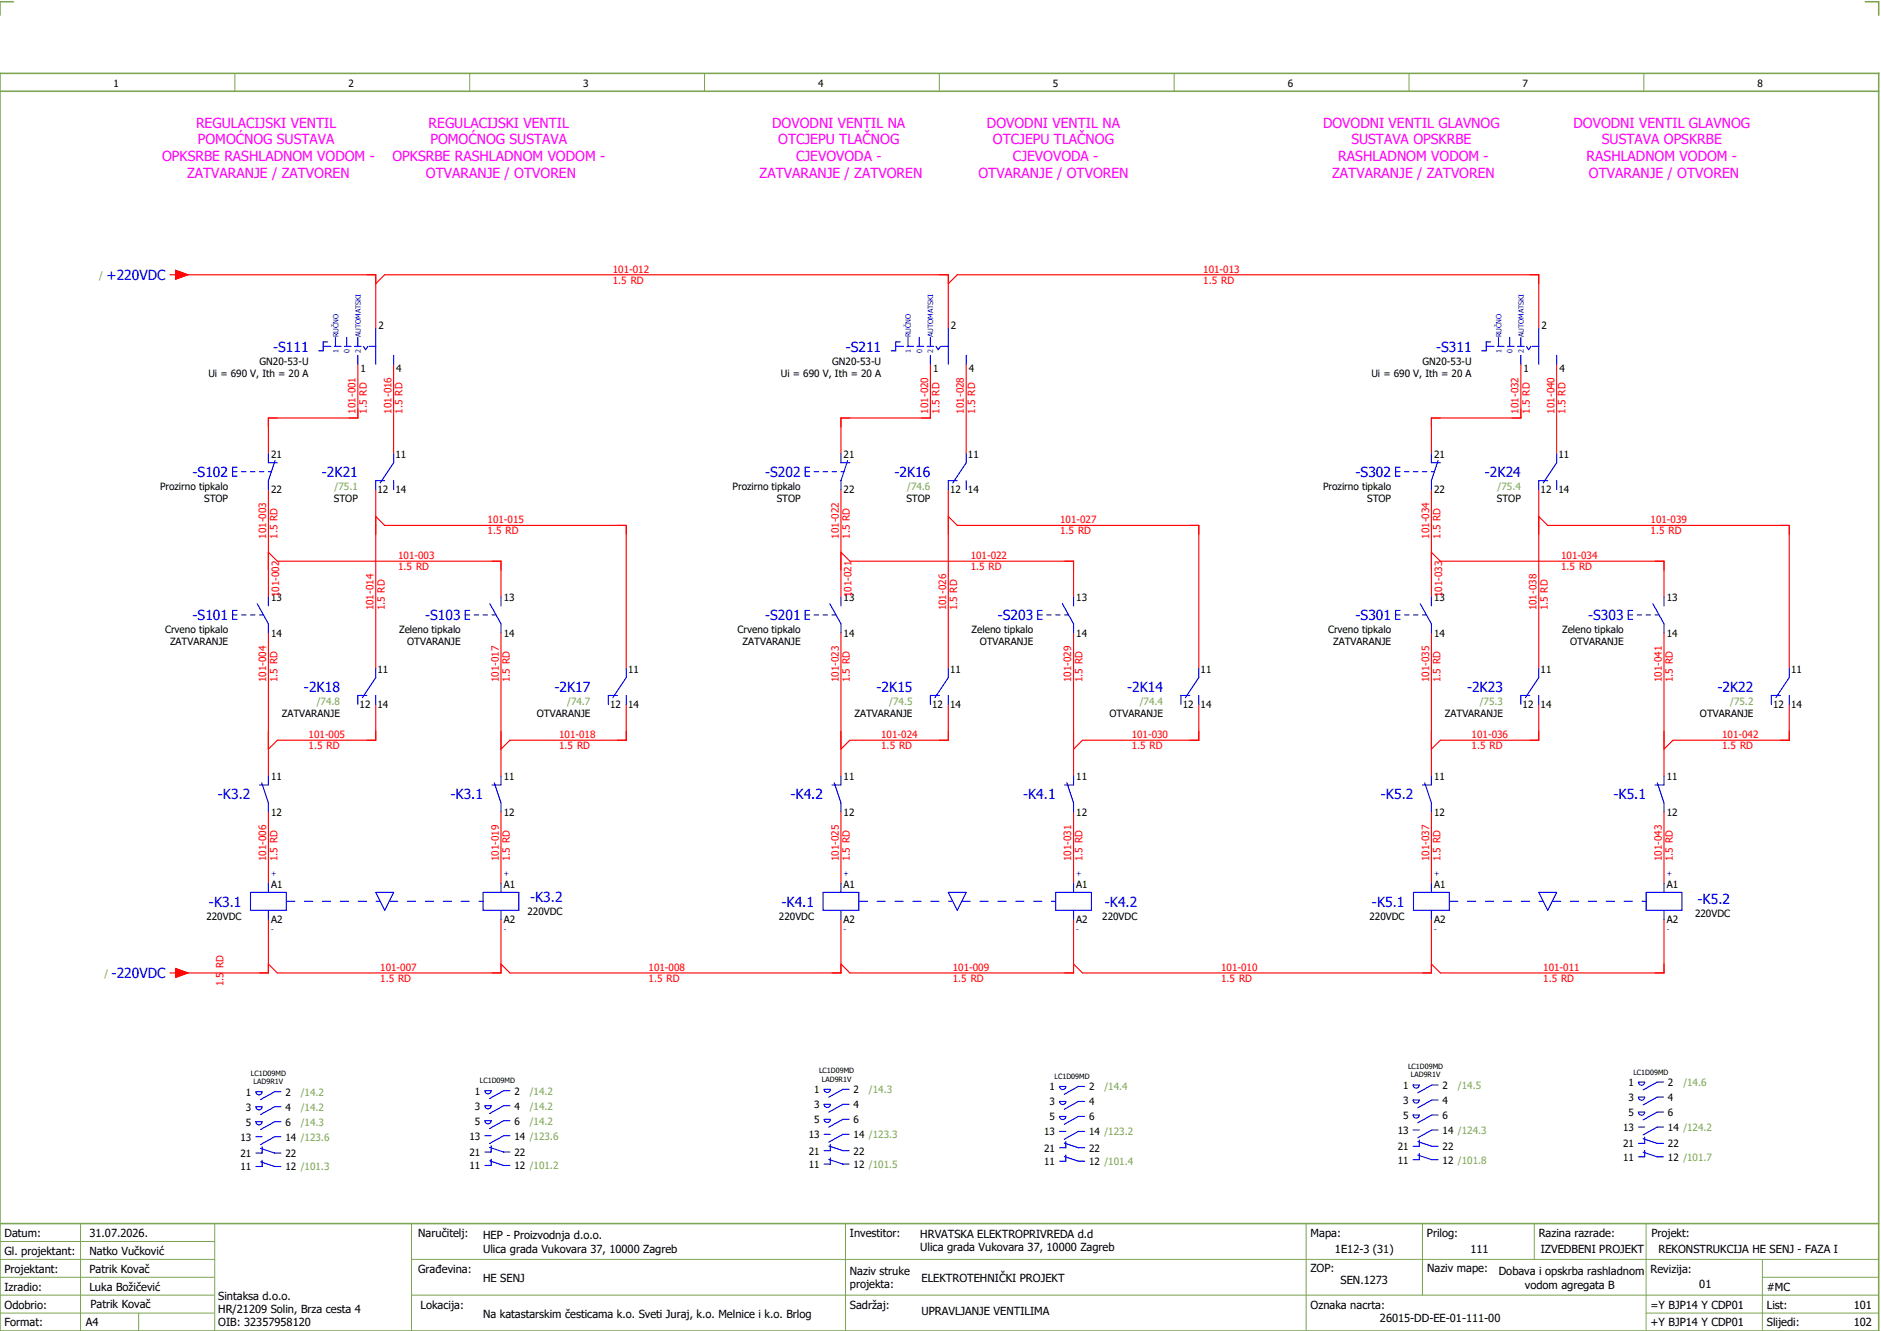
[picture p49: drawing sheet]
<svg xmlns="http://www.w3.org/2000/svg" width="421mm" height="297mm" viewBox="0 0 421 297" stroke-linecap="round" stroke-linejoin="round" font-family="sans-serif">
<defs><g id="words">
<g font-size="3.1" fill="#f0f">
<text x="43.8" y="28.5">REGULACIJSKI VENTIL</text>
<text x="95.8" y="28.5">REGULACIJSKI VENTIL</text>
<text x="172.6" y="28.5">DOVODNI VENTIL NA</text>
<text x="220.6" y="28.5">DOVODNI VENTIL NA</text>
<text x="295.8" y="28.5">DOVODNI VENTIL GLAVNOG</text>
<text x="351.8" y="28.5">DOVODNI VENTIL GLAVNOG</text>
<text x="44.2" y="32.3">POMOĆNOG SUSTAVA</text>
<text x="96.2" y="32.3">POMOĆNOG SUSTAVA</text>
<text x="174" y="32.3">OTCJEPU TLAČNOG</text>
<text x="222" y="32.3">OTCJEPU TLAČNOG</text>
<text x="302.1" y="32.3">SUSTAVA OPSKRBE</text>
<text x="358.1" y="32.3">SUSTAVA OPSKRBE</text>
<text x="36.2" y="36">OPKSRBE RASHLADNOM VODOM -</text>
<text x="41.8" y="39.8">ZATVARANJE / ZATVOREN</text>
<text x="87.7" y="36">OPKSRBE RASHLADNOM VODOM -</text>
<text x="95.2" y="39.8">OTVARANJE / OTVOREN</text>
<text x="169.8" y="39.8">ZATVARANJE / ZATVOREN</text>
<text x="178" y="36">CJEVOVODA -</text>
<text x="218.7" y="39.8">OTVARANJE / OTVOREN</text>
<text x="226.5" y="36">CJEVOVODA -</text>
<text x="297.8" y="39.8">ZATVARANJE / ZATVOREN</text>
<text x="299.2" y="36">RASHLADNOM VODOM -</text>
<text x="354.7" y="36">RASHLADNOM VODOM -</text>
<text x="355.2" y="39.8">OTVARANJE / OTVOREN</text>
</g>
<g font-size="3.1" fill="#00f">
<text x="23.8" y="62.6">+220VDC</text>
<text x="61.1" y="78.6">-S111</text>
<text x="189.1" y="78.6">-S211</text>
<text x="321.1" y="78.6">-S311</text>
<text x="43.1" y="106.6">-S102</text>
<text x="72" y="106.6">-2K21</text>
<text x="171.1" y="106.6">-S202</text>
<text x="200" y="106.6">-2K16</text>
<text x="303.1" y="106.6">-S302</text>
<text x="332" y="106.6">-2K24</text>
<text x="43.1" y="138.6">-S101</text>
<text x="95.1" y="138.6">-S103</text>
<text x="171.1" y="138.6">-S201</text>
<text x="223.1" y="138.6">-S203</text>
<text x="303.1" y="138.6">-S301</text>
<text x="355.1" y="138.6">-S303</text>
<text x="68" y="154.6">-2K18</text>
<text x="124" y="154.6">-2K17</text>
<text x="196" y="154.6">-2K15</text>
<text x="252" y="154.6">-2K14</text>
<text x="328" y="154.6">-2K23</text>
<text x="384" y="154.6">-2K22</text>
<text x="48.7" y="178.6">-K3.2</text>
<text x="100.7" y="178.6">-K3.1</text>
<text x="176.7" y="178.6">-K4.2</text>
<text x="228.7" y="178.6">-K4.1</text>
<text x="308.7" y="178.6">-K5.2</text>
<text x="360.7" y="178.6">-K5.1</text>
<text x="46.7" y="202.6">-K3.1</text>
<text x="118.5" y="201.6">-K3.2</text>
<text x="174.7" y="202.6">-K4.1</text>
<text x="247" y="202.6">-K4.2</text>
<text x="306.7" y="202.6">-K5.1</text>
<text x="379.5" y="202.1">-K5.2</text>
<text x="25" y="218.6">-220VDC</text>
</g>
<g font-size="2.5">
<text x="1" y="276.4">Datum:</text>
<text x="1" y="280.4">Gl. projektant:</text>
<text x="20" y="276.4">31.07.2026.</text>
<text x="20" y="280.4">Natko Vučković</text>
<text x="93.5" y="276.4">Naručitelj:</text>
<text x="108" y="276.9">HEP - Proizvodnja d.o.o.</text>
<text x="108" y="279.9">Ulica grada Vukovara 37, 10000 Zagreb</text>
<text x="190" y="276.4">Investitor:</text>
<text x="205.7" y="276.6">HRVATSKA ELEKTROPRIVREDA d.d</text>
<text x="205.7" y="279.6">Ulica grada Vukovara 37, 10000 Zagreb</text>
<text x="293" y="276.4">Mapa:</text>
<text x="298.4" y="279.9">1E12-3 (31)</text>
<text x="319" y="276.4">Prilog:</text>
<text x="328.7" y="279.9">111</text>
<text x="344" y="276.4">Razina razrade:</text>
<text x="344.4" y="279.9">IZVEDBENI PROJEKT</text>
<text x="369.2" y="276.3">Projekt:</text>
<text x="370.8" y="279.9">REKONSTRUKCIJA HE SENJ - FAZA I</text>
<text x="1" y="284.4">Projektant:</text>
<text x="20" y="284.4">Patrik Kovač</text>
<text x="93.5" y="284.4">Građevina:</text>
<text x="108" y="286.4">HE SENJ</text>
<text x="190" y="284.9">Naziv struke</text>
<text x="190" y="287.9">projekta:</text>
<text x="206" y="286.5">ELEKTROTEHNIČKI PROJEKT</text>
<text x="293" y="284.3">ZOP:</text>
<text x="299.7" y="286.9">SEN.1273</text>
<text x="319" y="284.3">Naziv mape:</text>
<text x="335.1" y="285">Dobava i opskrba rashladnom</text>
<text x="340.9" y="288">vodom agregata B</text>
<text x="369" y="284.4">Revizija:</text>
<text x="379.9" y="287.9">01</text>
<text x="1" y="288.4">Izradio:</text>
<text x="1" y="292.4">Odobrio:</text>
<text x="20" y="288.4">Luka Božičević</text>
<text x="20.2" y="292.3">Patrik Kovač</text>
<text x="48.8" y="290.4">Sintaksa d.o.o.</text>
<text x="48.8" y="293.4">HR/21209 Solin, Brza cesta 4</text>
<text x="94" y="292.4">Lokacija:</text>
<text x="190" y="292.4">Sadržaj:</text>
<text x="206" y="293.9">UPRAVLJANJE VENTILIMA</text>
<text x="293" y="292.4">Oznaka nacrta:</text>
<text x="369" y="292.4">=Y BJP14 Y CDP01</text>
<text x="395" y="292.4">List:</text>
<text x="395" y="288.4">#MC</text>
<text x="414.4" y="292.4">101</text>
<text x="1" y="296.4">Format:</text>
<text x="19.2" y="296.4">A4</text>
<text x="48.8" y="296.4">OIB: 32357958120</text>
<text x="108" y="294.4">Na katastarskim česticama k.o. Sveti Juraj, k.o. Melnice i k.o. Brlog</text>
<text x="308.5" y="295.4">26015-DD-EE-01-111-00</text>
<text x="369" y="296.4">+Y BJP14 Y CDP01</text>
<text x="395" y="296.4">Slijedi:</text>
<text x="414.4" y="296.4">102</text>
</g>
<g font-size="2.2">
<text x="25.4" y="19.4">1</text>
<text x="77.9" y="19.4">2</text>
<text x="130.4" y="19.4">3</text>
<text x="182.9" y="19.4">4</text>
<text x="235.4" y="19.4">5</text>
<text x="287.9" y="19.4">6</text>
<text x="340.4" y="19.4">7</text>
<text x="392.9" y="19.4">8</text>
<text x="84.6" y="73.5">2</text>
<text x="212.6" y="73.5">2</text>
<text x="344.6" y="73.5">2</text>
<text x="58" y="81.5">GN20-53-U</text>
<text x="80.6" y="83">1</text>
<text x="88.6" y="83">4</text>
<text x="186" y="81.5">GN20-53-U</text>
<text x="208.6" y="83">1</text>
<text x="216.6" y="83">4</text>
<text x="318" y="81.5">GN20-53-U</text>
<text x="340.6" y="83">1</text>
<text x="348.6" y="83">4</text>
<text x="46.6" y="84.2">Ui = 690 V, Ith = 20 A</text>
<text x="174.6" y="84.2">Ui = 690 V, Ith = 20 A</text>
<text x="306.6" y="84.2">Ui = 690 V, Ith = 20 A</text>
<text x="60.6" y="102.3">21</text>
<text x="88.4" y="102.3">11</text>
<text x="188.6" y="102.3">21</text>
<text x="216.4" y="102.3">11</text>
<text x="320.6" y="102.3">21</text>
<text x="348.4" y="102.3">11</text>
<text x="35.8" y="109.5">Prozirno tipkalo</text>
<text x="45.6" y="112.2">STOP</text>
<text x="60.6" y="110.2">22</text>
<text x="74.6" y="112.2">STOP</text>
<text x="84.4" y="110.2">12</text>
<text x="88.4" y="110.2">14</text>
<text x="163.8" y="109.5">Prozirno tipkalo</text>
<text x="173.6" y="112.2">STOP</text>
<text x="188.6" y="110.2">22</text>
<text x="202.6" y="112.2">STOP</text>
<text x="212.4" y="110.2">12</text>
<text x="216.4" y="110.2">14</text>
<text x="295.8" y="109.5">Prozirno tipkalo</text>
<text x="305.6" y="112.2">STOP</text>
<text x="320.6" y="110.2">22</text>
<text x="334.6" y="112.2">STOP</text>
<text x="344.4" y="110.2">12</text>
<text x="348.4" y="110.2">14</text>
<text x="60.6" y="134.3">13</text>
<text x="112.6" y="134.3">13</text>
<text x="188.6" y="134.3">13</text>
<text x="240.6" y="134.3">13</text>
<text x="320.6" y="134.3">13</text>
<text x="372.6" y="134.3">13</text>
<text x="36.9" y="141.5">Crveno tipkalo</text>
<text x="60.6" y="142.2">14</text>
<text x="89.2" y="141.5">Zeleno tipkalo</text>
<text x="112.6" y="142.2">14</text>
<text x="164.9" y="141.5">Crveno tipkalo</text>
<text x="188.6" y="142.2">14</text>
<text x="217.2" y="141.5">Zeleno tipkalo</text>
<text x="240.6" y="142.2">14</text>
<text x="296.9" y="141.5">Crveno tipkalo</text>
<text x="320.6" y="142.2">14</text>
<text x="349.2" y="141.5">Zeleno tipkalo</text>
<text x="372.6" y="142.2">14</text>
<text x="38" y="144.2">ZATVARANJE</text>
<text x="91" y="144.2">OTVARANJE</text>
<text x="166" y="144.2">ZATVARANJE</text>
<text x="219" y="144.2">OTVARANJE</text>
<text x="298" y="144.2">ZATVARANJE</text>
<text x="351" y="144.2">OTVARANJE</text>
<text x="84.4" y="150.3">11</text>
<text x="140.4" y="150.3">11</text>
<text x="212.4" y="150.3">11</text>
<text x="268.4" y="150.3">11</text>
<text x="344.4" y="150.3">11</text>
<text x="400.4" y="150.3">11</text>
<text x="63" y="160.2">ZATVARANJE</text>
<text x="80.4" y="158.2">12</text>
<text x="84.4" y="158.2">14</text>
<text x="120" y="160.2">OTVARANJE</text>
<text x="136.4" y="158.2">12</text>
<text x="140.4" y="158.2">14</text>
<text x="191" y="160.2">ZATVARANJE</text>
<text x="208.4" y="158.2">12</text>
<text x="212.4" y="158.2">14</text>
<text x="248" y="160.2">OTVARANJE</text>
<text x="264.4" y="158.2">12</text>
<text x="268.4" y="158.2">14</text>
<text x="323" y="160.2">ZATVARANJE</text>
<text x="340.4" y="158.2">12</text>
<text x="344.4" y="158.2">14</text>
<text x="380" y="160.2">OTVARANJE</text>
<text x="396.4" y="158.2">12</text>
<text x="400.4" y="158.2">14</text>
<text x="60.6" y="174.3">11</text>
<text x="112.6" y="174.3">11</text>
<text x="188.6" y="174.3">11</text>
<text x="240.6" y="174.3">11</text>
<text x="320.6" y="174.3">11</text>
<text x="372.6" y="174.3">11</text>
<text x="60.6" y="182.2">12</text>
<text x="112.6" y="182.2">12</text>
<text x="188.6" y="182.2">12</text>
<text x="240.6" y="182.2">12</text>
<text x="320.6" y="182.2">12</text>
<text x="372.6" y="182.2">12</text>
<text x="60.6" y="198.3">A1</text>
<text x="112.6" y="198.3">A1</text>
<text x="188.6" y="198.3">A1</text>
<text x="240.6" y="198.3">A1</text>
<text x="320.6" y="198.3">A1</text>
<text x="372.6" y="198.3">A1</text>
<text x="46.1" y="205.5">220VDC</text>
<text x="60.6" y="206.2">A2</text>
<text x="112.6" y="206.2">A2</text>
<text x="117.9" y="204.4">220VDC</text>
<text x="174.1" y="205.5">220VDC</text>
<text x="188.6" y="206.2">A2</text>
<text x="240.6" y="206.2">A2</text>
<text x="246.4" y="205.5">220VDC</text>
<text x="306.1" y="205.5">220VDC</text>
<text x="320.6" y="206.2">A2</text>
<text x="372.6" y="206.2">A2</text>
<text x="378.9" y="204.9">220VDC</text>
<text x="55" y="244.8">1</text>
<text x="63.8" y="244.8">2</text>
<text x="106.2" y="244.6">1</text>
<text x="115" y="244.6">2</text>
<text x="182" y="244.3">1</text>
<text x="190.8" y="244.3">2</text>
<text x="234.7" y="243.6">1</text>
<text x="243.5" y="243.6">2</text>
<text x="313.7" y="243.3">1</text>
<text x="322.5" y="243.3">2</text>
<text x="364.1" y="242.7">1</text>
<text x="372.9" y="242.7">2</text>
<text x="55" y="248.2">3</text>
<text x="55" y="251.5">5</text>
<text x="63.8" y="248.2">4</text>
<text x="63.8" y="251.5">6</text>
<text x="106.2" y="247.9">3</text>
<text x="106.2" y="251.3">5</text>
<text x="115" y="247.9">4</text>
<text x="115" y="251.3">6</text>
<text x="182" y="247.6">3</text>
<text x="182" y="251">5</text>
<text x="190.8" y="247.6">4</text>
<text x="190.8" y="251">6</text>
<text x="234.7" y="247">3</text>
<text x="234.7" y="250.3">5</text>
<text x="243.5" y="247">4</text>
<text x="243.5" y="250.3">6</text>
<text x="313.7" y="246.7">3</text>
<text x="313.7" y="250">5</text>
<text x="322.5" y="246.7">4</text>
<text x="322.5" y="250">6</text>
<text x="364.1" y="246">3</text>
<text x="364.1" y="249.4">5</text>
<text x="372.9" y="246">4</text>
<text x="372.9" y="249.4">6</text>
<text x="53.8" y="254.9">13</text>
<text x="63.8" y="254.9">14 /123.6</text>
<text x="105" y="254.6">13</text>
<text x="115" y="254.6">14 /123.6</text>
<text x="180.8" y="254.3">13</text>
<text x="180.8" y="258">21</text>
<text x="190.8" y="254.3">14 /123.3</text>
<text x="190.8" y="258">22</text>
<text x="233.4" y="253.7">13</text>
<text x="233.4" y="257.3">21</text>
<text x="243.5" y="253.7">14 /123.2</text>
<text x="243.5" y="257.3">22</text>
<text x="312.5" y="253.4">13</text>
<text x="312.5" y="257">21</text>
<text x="322.5" y="253.4">14 /124.3</text>
<text x="322.5" y="257">22</text>
<text x="362.8" y="252.7">13</text>
<text x="362.8" y="256.4">21</text>
<text x="372.9" y="252.7">14 /124.2</text>
<text x="372.9" y="256.4">22</text>
<text x="53.8" y="258.5">21</text>
<text x="53.8" y="261.5">11</text>
<text x="63.8" y="258.5">22</text>
<text x="63.8" y="261.5">12 /101.3</text>
<text x="105" y="258.3">21</text>
<text x="105" y="261.3">11</text>
<text x="115" y="258.3">22</text>
<text x="115" y="261.3">12 /101.2</text>
<text x="180.8" y="261">11</text>
<text x="190.8" y="261">12 /101.5</text>
<text x="233.4" y="260.3">11</text>
<text x="243.5" y="260.3">12 /101.4</text>
<text x="312.5" y="260">11</text>
<text x="322.5" y="260">12 /101.8</text>
<text x="362.8" y="259.4">11</text>
<text x="372.9" y="259.4">12 /101.7</text>
</g>
<g font-size="2.2" fill="#7ca552">
<text x="22.2" y="62.3">/</text>
<text x="74.8" y="109.5">/75.1</text>
<text x="202.8" y="109.5">/74.6</text>
<text x="334.8" y="109.5">/75.4</text>
<text x="70.8" y="157.5">/74.8</text>
<text x="126.8" y="157.5">/74.7</text>
<text x="198.8" y="157.5">/74.5</text>
<text x="254.8" y="157.5">/74.4</text>
<text x="330.8" y="157.5">/75.3</text>
<text x="386.8" y="157.5">/75.2</text>
<text x="23.3" y="218.3">/</text>
<text x="67.2" y="244.8">/14.2</text>
<text x="118.4" y="244.6">/14.2</text>
<text x="194.3" y="244.3">/14.3</text>
<text x="246.9" y="243.6">/14.4</text>
<text x="325.9" y="243.3">/14.5</text>
<text x="376.3" y="242.7">/14.6</text>
<text x="67.2" y="248.2">/14.2</text>
<text x="67.2" y="251.5">/14.3</text>
<text x="118.4" y="247.9">/14.2</text>
<text x="118.4" y="251.3">/14.2</text>
</g>
<g font-size="2.2" fill="#f00">
<text x="137" y="60.9">101-012</text>
<text x="137" y="63.4">1.5 RD</text>
<text x="269" y="60.9">101-013</text>
<text x="269" y="63.4">1.5 RD</text>
<text x="79.5" y="92.4" transform="rotate(-90 79.5 92.4)">101-001</text>
<text x="82" y="92.4" transform="rotate(-90 82 92.4)">1.5 RD</text>
<text x="87.5" y="92.4" transform="rotate(-90 87.5 92.4)">101-016</text>
<text x="90" y="92.4" transform="rotate(-90 90 92.4)">1.5 RD</text>
<text x="207.5" y="92.4" transform="rotate(-90 207.5 92.4)">101-020</text>
<text x="210" y="92.4" transform="rotate(-90 210 92.4)">1.5 RD</text>
<text x="215.5" y="92.4" transform="rotate(-90 215.5 92.4)">101-028</text>
<text x="218" y="92.4" transform="rotate(-90 218 92.4)">1.5 RD</text>
<text x="339.5" y="92.4" transform="rotate(-90 339.5 92.4)">101-032</text>
<text x="342" y="92.4" transform="rotate(-90 342 92.4)">1.5 RD</text>
<text x="347.5" y="92.4" transform="rotate(-90 347.5 92.4)">101-040</text>
<text x="350" y="92.4" transform="rotate(-90 350 92.4)">1.5 RD</text>
<text x="109" y="116.9">101-015</text>
<text x="109" y="119.4">1.5 RD</text>
<text x="237" y="116.9">101-027</text>
<text x="237" y="119.4">1.5 RD</text>
<text x="369" y="116.9">101-039</text>
<text x="369" y="119.4">1.5 RD</text>
<text x="59.5" y="120.4" transform="rotate(-90 59.5 120.4)">101-003</text>
<text x="62" y="120.4" transform="rotate(-90 62 120.4)">1.5 RD</text>
<text x="89" y="124.9">101-003</text>
<text x="187.5" y="120.4" transform="rotate(-90 187.5 120.4)">101-022</text>
<text x="190" y="120.4" transform="rotate(-90 190 120.4)">1.5 RD</text>
<text x="217" y="124.9">101-022</text>
<text x="319.5" y="120.4" transform="rotate(-90 319.5 120.4)">101-034</text>
<text x="322" y="120.4" transform="rotate(-90 322 120.4)">1.5 RD</text>
<text x="349" y="124.9">101-034</text>
<text x="89" y="127.4">1.5 RD</text>
<text x="217" y="127.4">1.5 RD</text>
<text x="349" y="127.4">1.5 RD</text>
<text x="62.4" y="133.5" transform="rotate(-90 62.4 133.5)">101-002</text>
<text x="83.5" y="136.4" transform="rotate(-90 83.5 136.4)">101-014</text>
<text x="86" y="136.4" transform="rotate(-90 86 136.4)">1.5 RD</text>
<text x="190.4" y="133.5" transform="rotate(-90 190.4 133.5)">101-021</text>
<text x="211.5" y="136.4" transform="rotate(-90 211.5 136.4)">101-026</text>
<text x="214" y="136.4" transform="rotate(-90 214 136.4)">1.5 RD</text>
<text x="322.4" y="133.5" transform="rotate(-90 322.4 133.5)">101-033</text>
<text x="343.5" y="136.4" transform="rotate(-90 343.5 136.4)">101-038</text>
<text x="346" y="136.4" transform="rotate(-90 346 136.4)">1.5 RD</text>
<text x="59.5" y="152.4" transform="rotate(-90 59.5 152.4)">101-004</text>
<text x="62" y="152.4" transform="rotate(-90 62 152.4)">1.5 RD</text>
<text x="111.5" y="152.4" transform="rotate(-90 111.5 152.4)">101-017</text>
<text x="114" y="152.4" transform="rotate(-90 114 152.4)">1.5 RD</text>
<text x="187.5" y="152.4" transform="rotate(-90 187.5 152.4)">101-023</text>
<text x="190" y="152.4" transform="rotate(-90 190 152.4)">1.5 RD</text>
<text x="239.5" y="152.4" transform="rotate(-90 239.5 152.4)">101-029</text>
<text x="242" y="152.4" transform="rotate(-90 242 152.4)">1.5 RD</text>
<text x="319.5" y="152.4" transform="rotate(-90 319.5 152.4)">101-035</text>
<text x="322" y="152.4" transform="rotate(-90 322 152.4)">1.5 RD</text>
<text x="371.5" y="152.4" transform="rotate(-90 371.5 152.4)">101-041</text>
<text x="374" y="152.4" transform="rotate(-90 374 152.4)">1.5 RD</text>
<text x="69" y="164.9">101-005</text>
<text x="69" y="167.4">1.5 RD</text>
<text x="125" y="164.9">101-018</text>
<text x="125" y="167.4">1.5 RD</text>
<text x="197" y="164.9">101-024</text>
<text x="197" y="167.4">1.5 RD</text>
<text x="253" y="164.9">101-030</text>
<text x="253" y="167.4">1.5 RD</text>
<text x="329" y="164.9">101-036</text>
<text x="329" y="167.4">1.5 RD</text>
<text x="385" y="164.9">101-042</text>
<text x="385" y="167.4">1.5 RD</text>
<text x="59.5" y="192.4" transform="rotate(-90 59.5 192.4)">101-006</text>
<text x="62" y="192.4" transform="rotate(-90 62 192.4)">1.5 RD</text>
<text x="111.5" y="192.4" transform="rotate(-90 111.5 192.4)">101-019</text>
<text x="114" y="192.4" transform="rotate(-90 114 192.4)">1.5 RD</text>
<text x="187.5" y="192.4" transform="rotate(-90 187.5 192.4)">101-025</text>
<text x="190" y="192.4" transform="rotate(-90 190 192.4)">1.5 RD</text>
<text x="239.5" y="192.4" transform="rotate(-90 239.5 192.4)">101-031</text>
<text x="242" y="192.4" transform="rotate(-90 242 192.4)">1.5 RD</text>
<text x="319.5" y="192.4" transform="rotate(-90 319.5 192.4)">101-037</text>
<text x="322" y="192.4" transform="rotate(-90 322 192.4)">1.5 RD</text>
<text x="371.5" y="192.4" transform="rotate(-90 371.5 192.4)">101-043</text>
<text x="374" y="192.4" transform="rotate(-90 374 192.4)">1.5 RD</text>
<text x="50" y="220.4" transform="rotate(-90 50 220.4)">1.5</text>
<text x="50" y="216.4" transform="rotate(-90 50 216.4)">RD</text>
<text x="85" y="216.9">101-007</text>
<text x="85" y="219.4">1.5 RD</text>
<text x="145" y="216.9">101-008</text>
<text x="145" y="219.4">1.5 RD</text>
<text x="213" y="216.9">101-009</text>
<text x="213" y="219.4">1.5 RD</text>
<text x="273" y="216.9">101-010</text>
<text x="273" y="219.4">1.5 RD</text>
<text x="345" y="216.9">101-011</text>
<text x="345" y="219.4">1.5 RD</text>
</g>
<g font-size="1.6" fill="#00f">
<text x="75.6" y="75.4" transform="rotate(-90 75.6 75.4)">RUČNO</text>
<text x="80.6" y="75.4" transform="rotate(-90 80.6 75.4)">AUTOMATSKI</text>
<text x="203.6" y="75.4" transform="rotate(-90 203.6 75.4)">RUČNO</text>
<text x="208.6" y="75.4" transform="rotate(-90 208.6 75.4)">AUTOMATSKI</text>
<text x="335.6" y="75.4" transform="rotate(-90 335.6 75.4)">RUČNO</text>
<text x="340.6" y="75.4" transform="rotate(-90 340.6 75.4)">AUTOMATSKI</text>
<text x="75.6" y="78.8" transform="rotate(-90 75.6 78.8)">1</text>
<text x="78.1" y="78.8" transform="rotate(-90 78.1 78.8)">0</text>
<text x="80.6" y="78.8" transform="rotate(-90 80.6 78.8)">2</text>
<text x="203.6" y="78.8" transform="rotate(-90 203.6 78.8)">1</text>
<text x="206.1" y="78.8" transform="rotate(-90 206.1 78.8)">0</text>
<text x="208.6" y="78.8" transform="rotate(-90 208.6 78.8)">2</text>
<text x="335.6" y="78.8" transform="rotate(-90 335.6 78.8)">1</text>
<text x="338.1" y="78.8" transform="rotate(-90 338.1 78.8)">0</text>
<text x="340.6" y="78.8" transform="rotate(-90 340.6 78.8)">2</text>
<text x="60.6" y="195.8">+</text>
<text x="112.6" y="195.8">+</text>
<text x="188.6" y="195.8">+</text>
<text x="240.6" y="195.8">+</text>
<text x="320.6" y="195.8">+</text>
<text x="372.6" y="195.8">+</text>
<text x="60.6" y="208.3">-</text>
<text x="112.6" y="208.3">-</text>
<text x="188.6" y="208.3">-</text>
<text x="240.6" y="208.3">-</text>
<text x="320.6" y="208.3">-</text>
<text x="372.6" y="208.3">-</text>
</g>
<g font-size="1.6">
<text x="183.1" y="239.8">LC1D09MD</text>
<text x="314.8" y="238.8">LC1D09MD</text>
<text x="56.1" y="240.3">LC1D09MD</text>
<text x="56.7" y="242.3">LAD9R1V</text>
<text x="107.3" y="242">LC1D09MD</text>
<text x="183.7" y="241.7">LAD9R1V</text>
<text x="235.7" y="241.1">LC1D09MD</text>
<text x="315.4" y="240.7">LAD9R1V</text>
<text x="365.2" y="240.1">LC1D09MD</text>
</g>
</g></defs>
<path d="M0 16.4h420v281h-420zM3 .4h-3v3M417 .4h3v3M0 20.4h420M0 273.4h420" fill="none" stroke="#7ca552" stroke-width=".35"/>
<g fill="none" stroke="#7ca552" stroke-width=".22">
<path d="M52.5 16.4v4M105 16.4v4M157.5 16.4v4M210 16.4v4M262.5 16.4v4M315 16.4v4M367.5 16.4v4M0 277.4h48M18 273.4v24M48 273.4v24M92 273.4v24M189 273.4v24"/>
<path d="M292 273.4v23.8M318 273.4v16M343 273.4v8M368 273.4v23.8M0 281.4h48M0 285.4h47.8M0 293.4h47.8M31 293.4v4M47.8 289.4h-47.8M92 281.4h328M92 289.4h328M368 293.4h52"/>
<path d="M394 285.4h26M394 281.4v15.8"/>
</g>
<g fill="none" stroke="#f00" stroke-width=".25">
<path d="M38 61.4h1.3M39.3 60.4l2.7 1-2.7 1zM40 61.4h44v12M84 63.4l2-2h126v12M212 63.4l2-2h130v12M80 81.4v12h-20v8M88 81.4v20M208 81.4v12h-20v8M216 81.4v20M340 81.4v12h-20v8M348 81.4v20M60 109.4v24"/>
<path d="M84 109.4v40M84 115.4l2 2h54v32M188 109.4v24M212 115.4l2 2h54v32M212 109.4v40M320 109.4v24M344 115.4l2 2h54v32M344 109.4v40M60 123.4l2 2h50v8M188 123.4l2 2h50v8M320 123.4l2 2h50v8M60 141.4v32"/>
<path d="M84 157.4v8h-22l-2 2M112 141.4v32M140 157.4v8h-26l-2 2M188 141.4v32M212 157.4v8h-22l-2 2M240 141.4v32M268 157.4v8h-26l-2 2M320 141.4v32M344 157.4v8h-22l-2 2M372 141.4v32M400 157.4v8h-26l-2 2M60 181.4v16"/>
<path d="M112 181.4v16M188 181.4v16M240 181.4v16M320 181.4v16M372 181.4v16M38 217.4h1.3M39.3 216.4l2.7 1-2.7 1zM60 205.4v12h-20M112 205.4v12h-50l-2-2M188 205.4v12h-74l-2-2M240 205.4v12h-50l-2-2M320 205.4v12h-78l-2-2"/>
<path d="M372 205.4v12h-50l-2-2"/>
</g>
<g fill="none" stroke="#00f" stroke-width=".25">
<path d="M72.2 77.4h1.8M73.3 76.4h-1.1v2h-.9M74.8 77.4h1.5M75 75.4v2M77 77.4h1.5M77.5 75.4v2M79.3 77.4h1.5M80 75.4v2M80 79.4v2M81.3 77.4l.4 .7 .6-.7M82.5 77.4h1.5M84 73.4v8"/>
<path d="M88 79.4v2M200.3 77.4h1.7M201.2 76.4h-.9v2h-1.1M202.7 77.4h1.5M203 75.4v2M205 77.4h1.5M205.5 75.4v2M207.2 77.4h1.5M208 75.4v2M208 79.4v2M209.3 77.4l.5 .7 .4-.7M210.5 77.4h1.5"/>
<path d="M212 73.4v8M216 79.4v2M332.2 77.4h1.8M333.3 76.4h-1.1v2h-1M334.8 77.4h1.5M335 75.4v2M337 77.4h1.5M337.5 75.4v2M339.3 77.4h1.5M340 75.4v2M340 79.4v2M341.3 77.4l.4 .7 .6-.7"/>
<path d="M342.5 77.4h1.5M344 73.4v8M348 79.4v2M52 105.4h1M53 104.4h-1v2h1M54 105.4h1M56 105.4h1M58 105.4h1M60 101.4v2h2M60 105.4h.6M60 107.4v2M61.5 102.9l-1.5 4.5"/>
<path d="M86 107.4h-2v2M88 107.4v2M88 101.4v2l-3 4.5M180 105.4h1M181 104.4h-1v2h1M182 105.4h1M184 105.4h1M186 105.4h1M188 101.4v2h2M188 105.4h.7M188 107.4v2M189.5 102.9l-1.5 4.5"/>
<path d="M214 107.4h-2v2M216 107.4v2M216 101.4v2l-3 4.5M312 105.4h1M313 104.4h-1v2h1M314 105.4h1M316 105.4h1M318 105.4h1M320 101.4v2h2M320 105.4h.6M320 107.4v2M321.5 102.9l-1.5 4.5"/>
<path d="M346 107.4h-2v2M348 107.4v2M348 101.4v2l-3 4.5M52 137.4h1M53 136.4h-1v2h1M54 137.4h1M56 137.4h1M57.5 134.9l2.5 4.5v2M58 137.4h.9M60 133.4v2M104 137.4h1M105 136.4h-1v2h1"/>
<path d="M106 137.4h1M108 137.4h1M109.5 134.9l2.5 4.5v2M110 137.4h.9M112 133.4v2M180 137.4h1M181 136.4h-1v2h1M182 137.4h1M184 137.4h1M185.5 134.9l2.5 4.5v2M186 137.4h.9M188 133.4v2"/>
<path d="M232 137.4h1M233 136.4h-1v2h1M234 137.4h1M236 137.4h1M237.5 134.9l2.5 4.5v2M238 137.4h.9M240 133.4v2M312 137.4h1M313 136.4h-1v2h1M314 137.4h1M316 137.4h1M317.5 134.9l2.5 4.5v2"/>
<path d="M318 137.4h.9M320 133.4v2M364 137.4h1M365 136.4h-1v2h1M366 137.4h1M368 137.4h1M369.5 134.9l2.5 4.5v2M370 137.4h.9M372 133.4v2M82 155.4h-2v2M84 155.4v2M84 149.4v2l-3 4.5"/>
<path d="M138 155.4h-2v2M140 155.4v2M140 149.4v2l-3 4.5M210 155.4h-2v2M212 155.4v2M212 149.4v2l-3 4.5M266 155.4h-2v2M268 155.4v2M268 149.4v2l-3 4.5M342 155.4h-2v2M344 155.4v2M344 149.4v2l-3 4.5"/>
<path d="M398 155.4h-2v2M400 155.4v2M400 149.4v2l-3 4.5M58.5 174.9l1.5 4.5M60 179.4v2M60 173.4v2h-2M110.5 174.9l1.5 4.5v2M112 173.4v2h-2M186.5 174.9l1.5 4.5v2M188 173.4v2h-2M238.5 174.9l1.5 4.5v2M240 173.4v2h-2"/>
<path d="M318.5 174.9l1.5 4.5v2M320 173.4v2h-2M370.5 174.9l1.5 4.5v2M372 173.4v2h-2M56 199.4h8v4h-8zM60 197.4v2M84 199.4h4l-2 4zM108 199.4h8v4h-8zM112 197.4v2M184 199.4h8v4h-8zM188 197.4v2M212 199.4h4l-2 4z"/>
<path d="M236 199.4h8v4h-8zM240 197.4v2M316 199.4h8v4h-8zM320 197.4v2M344 199.4h4l-2 4zM368 199.4h8v4h-8zM372 197.4v2M60 203.4v2M112 203.4v2M188 203.4v2M240 203.4v2M320 203.4v2"/>
<path d="M372 203.4v2M57.2 243.9h1.4a.7 .7 0 0 1-.7 .7 .7 .7 0 0 1-.7-.7zM57.2 247.3h1.4a.7 .7 0 0 1-.7 .7 .7 .7 0 0 1-.7-.7zM57.2 250.6h1.4a.7 .7 0 0 1-.7 .7 .7 .7 0 0 1-.7-.7zM57.2 254h1.4M58.3 256.6l3.1 1h1.4M58.3 259.6l3.1 1h1.4M58.6 256.2v1.4h-1.4M58.6 259.2v1.4h-1.4M62.8 243.9h-1.4l-3.1 1.8M62.8 247.3h-1.4l-3.1 1.7M62.8 250.6h-1.4l-3.1 1.8"/>
<path d="M62.8 254h-1.4l-3.1 1.7M108.4 243.7h1.4a.7 .7 0 0 1-.7 .7 .7 .7 0 0 1-.7-.7zM108.4 247.1h1.4a.7 .7 0 0 1-.7 .7 .7 .7 0 0 1-.7-.7zM108.4 250.4h1.4a.7 .7 0 0 1-.7 .7 .7 .7 0 0 1-.7-.7zM108.4 253.8h1.4M109.5 256.4l3.1 1h1.4M109.5 259.4l3.1 1h1.4M109.8 256v1.4h-1.4M109.8 259v1.4h-1.4M114 243.7h-1.4l-3.1 1.8M114 247.1h-1.4l-3.1 1.7M114 250.4h-1.4l-3.1 1.8"/>
<path d="M114 253.8h-1.4l-3.1 1.7M184.2 243.4h1.4a.7 .7 0 0 1-.7 .7 .7 .7 0 0 1-.7-.7zM184.2 246.7h1.4a.7 .7 0 0 1-.7 .7 .7 .7 0 0 1-.7-.7zM184.2 250.1h1.4a.7 .7 0 0 1-.7 .7 .7 .7 0 0 1-.7-.7zM184.2 253.4h1.4M185.3 256l3.1 1.1h1.4M185.3 259l3.1 1.1h1.4M185.6 255.7v1.4h-1.4M185.6 258.7v1.4h-1.4M189.8 243.4h-1.4l-3.1 1.7M189.8 246.7h-1.4l-3.1 1.8M189.8 250.1h-1.4l-3.1 1.7"/>
<path d="M189.8 253.4h-1.4l-3.1 1.8M236.9 242.7h1.4a.7 .7 0 0 1-.7 .7 .7 .7 0 0 1-.7-.7zM236.9 246.1h1.4a.7 .7 0 0 1-.7 .7 .7 .7 0 0 1-.7-.7zM236.9 249.4h1.4a.7 .7 0 0 1-.7 .8 .7 .7 0 0 1-.7-.8zM236.9 252.8h1.4M237.9 255.4l3.2 1.1M237.9 258.4l3.2 1.1 1.4-.1M238.3 255v1.5h-1.4M238.3 258v1.5h-1.4M241.1 256.4h1.4M242.5 242.7h-1.4l-3.2 1.8M242.5 246.1h-1.4l-3.2 1.8"/>
<path d="M242.5 249.4h-1.4l-3.2 1.8M242.5 252.8h-1.4l-3.2 1.7M315.9 242.4h1.4a.7 .7 0 0 1-.7 .7 .7 .7 0 0 1-.7-.7zM315.9 245.8h1.4a.7 .7 0 0 1-.7 .7 .7 .7 0 0 1-.7-.7zM315.9 249.1h1.4a.7 .7 0 0 1-.7 .7 .7 .7 0 0 1-.7-.7zM315.9 252.5h1.4M317 255.1l3.1 1h1.4M317 258.1l3.1 1h1.4M317.3 254.7v1.4h-1.4M317.3 257.7v1.4h-1.4M321.5 242.4h-1.4l-3.1 1.8M321.5 245.8h-1.4l-3.1 1.7"/>
<path d="M321.5 249.1h-1.4l-3.1 1.8M321.5 252.5h-1.4l-3.1 1.7M366.3 241.8h1.4a.7 .7 0 0 1-.7 .7 .7 .7 0 0 1-.7-.7zM366.3 245.1h1.4a.7 .7 0 0 1-.7 .7 .7 .7 0 0 1-.7-.7zM366.3 248.5h1.4a.7 .7 0 0 1-.7 .7 .7 .7 0 0 1-.7-.7zM366.3 251.8h1.4M367.3 254.4l3.2 1.1h1.4M367.3 257.4l3.2 1.1h1.4M367.7 254.1v1.4h-1.4M367.7 257.1v1.4h-1.4M371.9 241.8h-1.4l-3.2 1.7M371.9 245.1h-1.4l-3.2 1.8"/>
<path d="M371.9 248.5h-1.4l-3.2 1.7M371.9 251.8h-1.4l-3.2 1.8"/>
</g>
<path d="M64 201.4h21M87 201.4h21M192 201.4h21M215 201.4h21M324 201.4h21M347 201.4h21" fill="none" stroke="#00f" stroke-width=".25" stroke-dasharray="2 2" stroke-linecap="butt"/>
<g fill="#f00" stroke="#f00" stroke-width=".22">
<path d="M39.3 60.4l2.7 1-2.7 1z"/>
<path d="M39.3 216.4l2.7 1-2.7 1z"/>
</g>
<use href="#words"/>
</svg>
